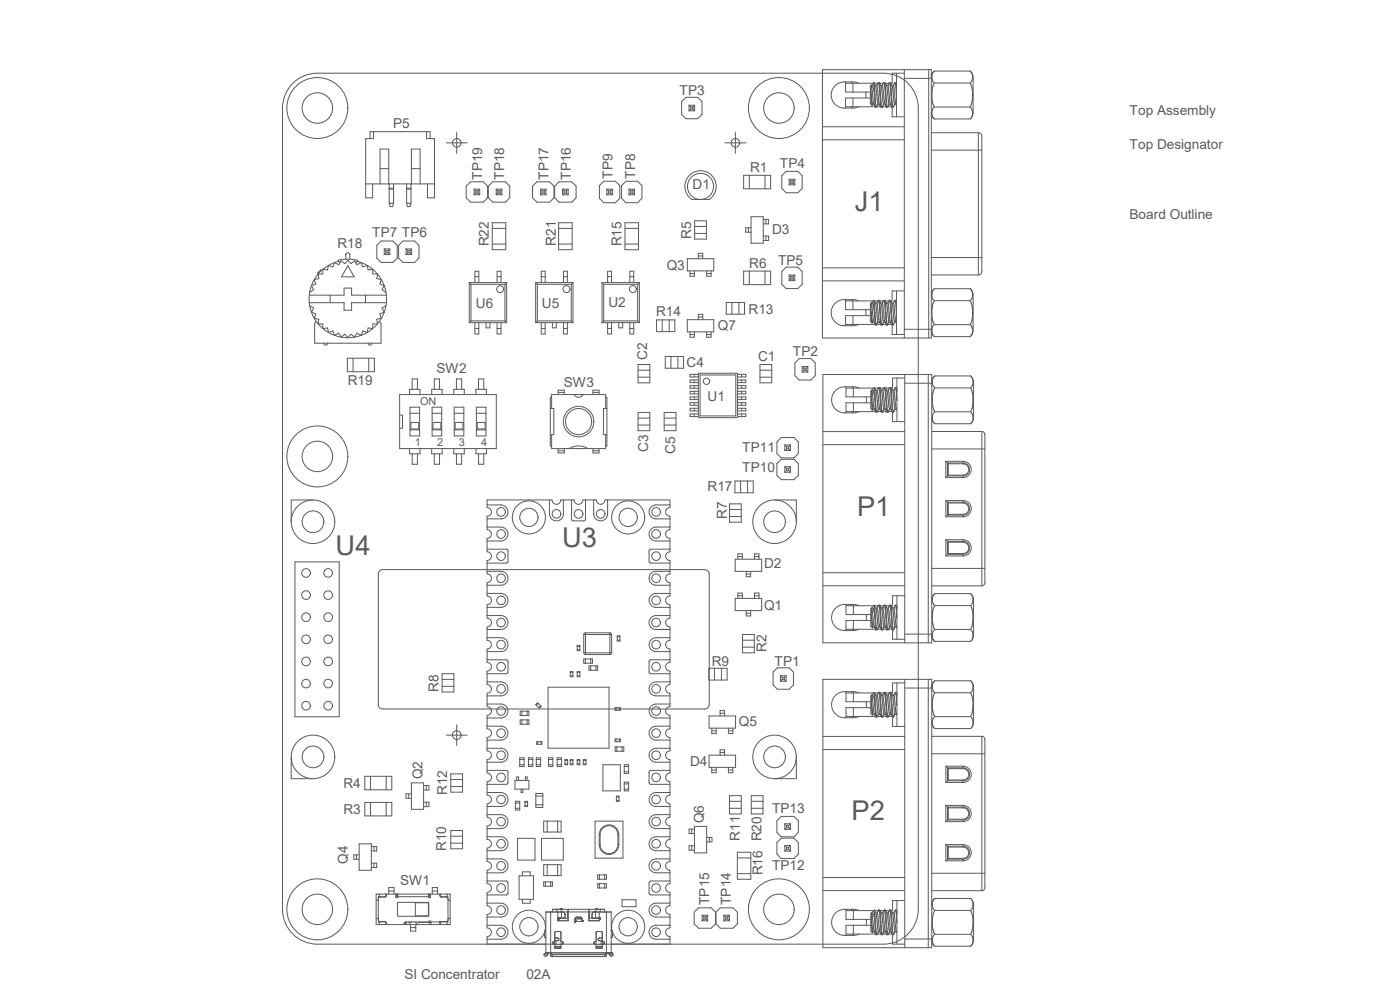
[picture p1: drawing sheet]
<svg xmlns="http://www.w3.org/2000/svg" width="297mm" height="210mm" viewBox="0 0 297 210" stroke-linecap="round" stroke-linejoin="round" font-family="sans-serif">
<defs><g id="words">
<g font-size="5.8" fill="#5a5a5a">
<text x="181.4" y="44.7">J1</text>
<text x="181.8" y="109.6">P1</text>
<text x="71.2" y="117.7">U4</text>
<text x="119.3" y="116">U3</text>
<text x="180.7" y="173.9">P2</text>
</g>
<g font-size="2.9" fill="#5a5a5a">
<text x="144.2" y="20.2">TP3</text>
<text x="83.4" y="27.2">P5</text>
<text x="239.6" y="24.3">Top Assembly</text>
<text x="165.4" y="35.7">TP4</text>
<text x="239.6" y="31.7">Top Designator</text>
<text x="102.3" y="38.1" transform="rotate(-90 102.3 38.1)">TP19</text>
<text x="107" y="38.1" transform="rotate(-90 107 38.1)">TP18</text>
<text x="116.4" y="38.1" transform="rotate(-90 116.4 38.1)">TP17</text>
<text x="121.1" y="38.1" transform="rotate(-90 121.1 38.1)">TP16</text>
<text x="130" y="37.9" transform="rotate(-90 130 37.9)">TP9</text>
<text x="134.7" y="37.9" transform="rotate(-90 134.7 37.9)">TP8</text>
<text x="146.9" y="40.1">D1</text>
<text x="159.1" y="36.6">R1</text>
<text x="239.6" y="46.5">Board Outline</text>
<text x="71.6" y="52.7">R18</text>
<text x="79" y="50.2">TP7 TP6</text>
<text x="103.7" y="52.3" transform="rotate(-90 103.7 52.3)">R22</text>
<text x="117.9" y="52.1" transform="rotate(-90 117.9 52.1)">R21</text>
<text x="131.8" y="52.3" transform="rotate(-90 131.8 52.3)">R15</text>
<text x="146.6" y="50.6" transform="rotate(-90 146.6 50.6)">R5</text>
<text x="163.8" y="49.7">D3</text>
<text x="141.4" y="57.3">Q3</text>
<text x="159" y="56.9">R6</text>
<text x="165.1" y="56.2">TP5</text>
<text x="101" y="65.4">U6</text>
<text x="115" y="65.4">U5</text>
<text x="129.1" y="65.1">U2</text>
<text x="139.2" y="67.1">R14</text>
<text x="152.3" y="70">Q7</text>
<text x="158.8" y="66.5">R13</text>
<text x="137.3" y="76.3" transform="rotate(-90 137.3 76.3)">C2</text>
<text x="145.7" y="77.8">C4</text>
<text x="160.8" y="76.5">C1</text>
<text x="168.2" y="75.6">TP2</text>
<text x="73.8" y="81.7">R19</text>
<text x="92.6" y="79.1">SW2</text>
<text x="119.6" y="82">SW3</text>
<text x="150.1" y="85">U1</text>
<text x="137.5" y="95.9" transform="rotate(-90 137.5 95.9)">C3</text>
<text x="157.5" y="95.9">TP11</text>
<text x="143.3" y="96.3" transform="rotate(-90 143.3 96.3)">C5</text>
<text x="157.5" y="100.2">TP10</text>
<text x="150.1" y="104.2">R17</text>
<text x="154.2" y="110.1" transform="rotate(-90 154.2 110.1)">R7</text>
<text x="162.1" y="120.5">D2</text>
<text x="162.1" y="129.3">Q1</text>
<text x="151" y="141.2">R9</text>
<text x="162.6" y="138.2" transform="rotate(-90 162.6 138.2)">R2</text>
<text x="164.3" y="141.2">TP1</text>
<text x="93" y="146.7" transform="rotate(-90 93 146.7)">R8</text>
<text x="156.8" y="154.1">Q5</text>
<text x="72.9" y="167.2">R4</text>
<text x="89.7" y="165.4" transform="rotate(-90 89.7 165.4)">Q2</text>
<text x="146.4" y="162.6">D4</text>
<text x="72.9" y="172.8">R3</text>
<text x="94.9" y="168.7" transform="rotate(-90 94.9 168.7)">R12</text>
<text x="163.8" y="172.4">TP13</text>
<text x="149.4" y="174.6" transform="rotate(-90 149.4 174.6)">Q6</text>
<text x="156.9" y="178.3" transform="rotate(-90 156.9 178.3)">R11</text>
<text x="73.8" y="183.3" transform="rotate(-90 73.8 183.3)">Q4</text>
<text x="94.7" y="180.5" transform="rotate(-90 94.7 180.5)">R10</text>
<text x="161.8" y="185.7" transform="rotate(-90 161.8 185.7)">R16 R20</text>
<text x="163.8" y="184.6">TP12</text>
<text x="84.9" y="187.7">SW1</text>
<text x="150.5" y="192" transform="rotate(-90 150.5 192)">TP15</text>
<text x="155.1" y="192" transform="rotate(-90 155.1 192)">TP14</text>
<text x="85.8" y="207.7">SI Concentrator</text>
<text x="111.7" y="207.7">02A</text>
</g>
<g font-size="2.3" fill="#5a5a5a">
<text x="89.2" y="85.9">ON</text>
<text x="88" y="94.6">1</text>
<text x="92.7" y="94.6">2</text>
<text x="97.4" y="94.6">3</text>
<text x="102.1" y="94.6">4</text>
</g>
</g></defs>
<g fill="none" stroke="#5a5a5a" stroke-width=".21">
<path d="M61.7 18.1a7.4 7.4 0 0 1 5.6-2.6h120.1a7.4 7.4 0 0 1 7.4 7.4v170a7.4 7.4 0 0 1-2.5 5.6 7.4 7.4 0 0 1-4.9 1.8h-120.1a7.4 7.4 0 0 1-7.4-7.4v-170a7.4 7.4 0 0 1 1.8-4.8zM174.5 14.8h23.1v56.9h-23.1zM179.4 17.4v2.1h5.2M179.4 17.7h5.9M180.7 17.4v.3M181 17.7v1.8M182.2 17.7l-.9-.3h-2.2a2.77 2.77 0 0 0-2.8 2.8 2.77 2.77 0 0 0 2.8 2.7h2.2l.9-.3M183.6 19.5l.1 1.3M184.8 18.2l-.2 .1v3.7l.4 .4M184.8 18.2v1.6M184.8 19.8l.1 .7M184.8 19.8v.4"/>
<path d="M184.8 18.2l.5 3.4M184.9 18.1l-.1 .1M184.9 18.1l.2 .1 .3 1.2M185.4 17.6h.1M185.4 17.6l-.5 .5M185.4 17.7h.1M185.4 17.7v.1M185.4 17.6l.4 .9 .3 2.9M185.4 19.4l.4 3.4M185.4 17.8l.2 2.4M185.4 17.7h.9M185.4 17.8v1.6"/>
<path d="M186 18.2l.5 3.7 .4 .9M186.3 17.7l.1-.2 .3 2.7M186.3 17.7l-.3 .5h-.3M186.4 17.5h.1M186.6 17.7h.9M187.2 18.2l.4 3.4M187.4 17.7l.2-.2 .2 2.7M187.4 17.7l-.2 .5h-.3M187.5 17.5h.2M187.8 17.7h.8M188.3 18.2l.5 3.7 .5 .9M188.6 17.7l.1-.2 .1 .2"/>
<path d="M188.6 17.7l-.3 .5h-.2M188.7 17.5h.2M188.8 17.7l.2 2.5M189 17.7l.3 .7 .1 .8M189 17.7l-.1-.1 .5 5.2M189.2 18.2h.3l.4-.7 .3 2.7M189.4 19.2l.4 2.9M189.5 18.2l.2 .7M189.7 18.9l.3 2.9 .2 .5M189.9 17.5h.1M190.2 17.8l-.1-.2 .1 .8M190.2 15.5v9.3"/>
<path d="M191.9 15.5h-2.6v2.2h-.4M191.9 14.8v56.9M191.9 16.6h5.7M197 14.8v56.9M197.9 18.3l-.2 1.9M198.2 15.1l-.4 .5-.1 .7 .1 .8 .4 .5h7.6M198.2 17.6l-.3 .7M205.8 15.1h-7.6a1.63 1.63 0 0 0-.6 1.3M205.8 15.1l.4 .5 .1 .7-.1 .8-.4 .5M205.8 17.6l.4 1M205.8 15.1a1.61 1.61 0 0 1 .6 1.3v7.5a1.62 1.62 0 0 1-.6 1.3M206.2 18.6l.1 1.6"/>
<path d="M77.6 39h14.6M78.5 29.4v-1.5h12.8v1.5M79.2 27.9v1.5h-1.6v12.6h1.5v-3M80.6 39v-7.4h1.9v7.4M80.6 35.8h1.9M82.6 39.9h.9M82.6 39v4.1M83.5 39v4.1M86.3 39v4.1M86.3 39.9h.9M87.2 39v4.1M87.3 39v-7.4h1.8v7.4"/>
<path d="M87.3 35.8h1.8M90.5 27.9v1.5h1.7v12.6h-1.5v-3M94.7 30.3h4.4M96.9 28.1v4.4M98.9 39.5l.9-.9h2.7l.9 .9v2.5l-.9 .9h-2.7l-.9-.9zM104.5 38.6h2.7l.9 .9v2.5l-.9 .9h-2.7l-.9-.9v-2.5zM113.9 38.6h2.7l.9 .9v2.5l-.9 .9h-2.7l-.9-.9v-2.5zM117.7 39.5l.9-.9h2.7l.9 .9v2.5l-.9 .9h-2.7l-.9-.9zM128.1 38.5h2.5l.9 .9v2.7l-.9 .9h-2.5l-.9-.9v-2.7zM131.9 39.4l.9-.9h2.5l.9 .9v2.7l-.9 .9h-2.5l-.9-.9zM145.5 20.6h2.5l.9 1v2.7l-.9 .9h-2.5l-.9-.9v-2.7zM146.2 22.3v1.2"/>
<path d="M146.2 22.3h1.2M146.2 23.5h1.2M146.2 22.3l.4 .4M146.3 37.2a3.3 3.3 0 0 1 4.9 .2 3.3 3.3 0 0 1-.7 4.9h-3.7a3.3 3.3 0 0 1-.5-5.1zM146.6 22.7h.4M146.6 22.7v.4M146.6 23.1h.4M146.6 23.1l-.4 .4M147 22.7v.4M147 23.1l.4 .4M147.4 22.3v1.2M147.4 22.3l-.4 .4"/>
<path d="M153.8 30.3h4.4M156 28.1v4.4M157.8 37.2h5.7v2.9h-5.7zM159 37.2v2.9M162.3 37.2v2.9M165.9 37.3l.9-1h2.5l.9 1v2.7l-.9 .9h-2.5l-.9-.9zM167.4 38v1.2M167.4 38h1.2M167.4 39.2h1.2M167.4 38l.4 .4M167.8 38.4v.4M167.8 38.4h.4"/>
<path d="M167.8 38.8h.4M167.8 38.8l-.4 .4M168.2 38.4v.4M168.2 38.8l.4 .4M168.6 38v1.2M168.6 38l-.4 .4M174.5 29.7h17.4M174.5 26.9h17.4M179.4 22.6h6.3M180.7 22.6v.3M181 20.8v1.8M184.6 20.2h.2"/>
<path d="M184.6 20.8h-5.2v2.1M184.8 20.2v.3M184.9 20.9l.1 1.4M184.9 20.5l.1 1.4M185 22.3h.1M185 21.9l.1 .2M185.1 22.1h.1M185.1 22.1h.3M185.1 22.1l-.1 .2M185.3 21.6l.4 1M185.5 20.2h.1M185.6 20.2l.3 2.6 .1-.2"/>
<path d="M185.7 22.6l.1 .2M185.8 22.7l.1 .1M186 22.6h.9M186.1 21.4l.2 .7h.3M186.3 22.1l-.3 .5M186.7 20.2l.2 2.3v.3h.2l-.2-1M186.7 20.2h.1M186.8 20.2l-.3-2.7 .5 1 .5 3.6M186.8 20.2l.1 1.6M187.2 22.6h.8M187.2 22.6l-.1 .2M187.6 21.6l.4 1"/>
<path d="M187.7 22.1h-.2l-.3 .5M187.8 20.2l.3 2.6-.1-.2M187.8 20.2h.2M188.1 22.7l.2 .1M188.4 22.6h.8M188.5 21.4l-.3-2.9-.5-1 .6 5.3M188.5 21.4l.1 .7M188.9 22.1h-.2l-.4 .7M189 20.2l.2 2.3M189 20.2h.2M189.2 22.5l.1 .3M189.3 22.7v2.1h2.6"/>
<path d="M189.3 22.7l.1 .1M190.1 22.1h-.3l-.4 .7M190.2 20.2h.1M190.2 20.2v.1M197.6 23.9a1.61 1.61 0 0 0 .6 1.3M197.6 20.2h.1M197.6 31.9h10.7M197.6 28.2h10M197.7 20.2l.2 1.8M197.9 22l.3 .7h7.6M198.2 25.2h7.6M198.2 22.7l-.4 .5-.1 .8 .1 .7 .4 .5"/>
<path d="M205.8 22.7l.4 .5 .1 .8-.1 .7-.4 .5M206.2 21.5l-.4 1.2M206.3 20.2l-.1 1.3M206.3 20.2h.1M207.6 28.2v30.1M207.6 28.2a.74 .74 0 0 1 .7 .7v28.7a.74 .74 0 0 1-.7 .7M66.7 59.3l.3 .9-.9 .4M66.7 59.3l-.6 1.3M67.5 58.1l.1 1-.9 .2M67.5 58.1l-.8 1.2M68.2 57.4l-.2-.2-.4 .5-.2 .2 .1 .2M68.5 57.1l-1 1"/>
<path d="M68.5 57.1v1h-1M69.7 56.3l-1.2 .8M69.7 56.3l-.2 1-1-.2M71 55.7l.9 .5 .5-.9 .7 .6 .7-.7 .6 .7 .8-.6 .5 .9 .9-.5M71 55.7l-.4 .9-.9-.3M71 55.7l-1.3 .6M71.9 55.4l-.9 .3M72.1 55.8l-.4-.6 1.8-.2 2.3 .2-.3 .6M73.4 55v-1a.42 .42 0 0 1 .4-.4 .42 .42 0 0 1 .4 .4v1M73.8 56.4l1.3 2.3h-2.7zM75.7 55.4l.9 .3M76.6 55.7l1.3 .6"/>
<path d="M76.6 55.7l.4 .9 .9-.3M77.9 56.3l1.2 .8M77.9 56.3l.2 1 1-.2M79.1 57.1l1 1M79.1 57.1v1h1M80.1 58.1l.8 1.2M80.1 58.1l-.2 1 1 .2M80.9 51.1h2.4l1 1v2.7l-1 .9h-2.4l-1-.9v-2.7zM80.9 59.3l.6 1.3M80.9 59.3l-.3 .9 .9 .4M81.5 52.8h1.2M81.5 54h1.2"/>
<path d="M81.5 52.8v1.2M81.5 52.8l.4 .4M81.9 53.2h.4M81.9 53.6h.4M81.9 53.2v.4M81.9 53.6l-.4 .4M82.3 53.2v.4M82.3 53.6l.4 .4M82.6 40.1h.9M82.6 43.1h.9M82.6 43.1l.2 .7h.5l.2-.7M82.7 52.8v1.2"/>
<path d="M82.7 52.8l-.4 .4M85.5 51.1h2.5l.9 1v2.7l-.9 .9h-2.5l-.9-.9v-2.7zM86.1 52.8v1.2M86.1 52.8h1.2M86.1 54h1.2M86.1 52.8l.4 .4M86.3 40.1h.9M86.3 43.1h.9M86.3 43.1l.2 .7h.5l.2-.7M86.5 53.2v.4M86.5 53.2h.4M86.5 53.6h.4"/>
<path d="M86.5 53.6l-.4 .4M86.9 53.2v.4M86.9 53.6l.4 .4M87.3 52.8v1.2M87.3 52.8l-.4 .4M99.6 59.9h7.9M99.6 59.9v8.5M99.6 59.9l.3 .4M100.6 40.1h1.2M100.6 41.3h1.2M100.6 40.1l.4 .4M100.6 40.1v1.2"/>
<path d="M100.7 58.7h.9M100.7 59.9v-2.4h.9v2.4M101 40.5h.4M101 40.9h.4M101 40.9l-.4 .4M101 40.5v.4M101.4 40.9l.4 .4M101.4 40.5v.4M101.8 40.1l-.4 .4M101.8 40.1v1.2M104.4 48.5h2.9M104.4 51.8h2.9"/>
<path d="M104.4 47.2h2.9v5.8h-2.9zM105.3 40.1v1.2M105.3 40.1h1.2M105.3 41.3h1.2M105.3 40.1l.3 .4M105.5 58.7h.8M105.5 59.9v-2.4h.8v2.4M105.6 40.5h.5M105.6 40.9h.5M105.6 40.9l-.3 .4M105.6 40.5v.4M106.1 40.9l.4 .4"/>
<path d="M106.1 40.5v.4M106.5 40.1l-.4 .4M106.5 40.1v1.2M107.5 59.9v8.5M107.5 59.9l-.4 .4M113.6 59.9h8M113.6 59.9v8.5M113.6 59.9l.4 .4M114.7 40.1h1.1M114.7 41.3h1.1M114.7 40.1l.3 .4M114.7 40.1v1.2"/>
<path d="M114.8 58.7h.9M114.8 59.9v-2.4h.9v2.4M115 40.5h.5M115 40.9h.5M115 40.9l-.3 .4M115 40.5v.4M115.5 40.9l.3 .4M115.5 40.5v.4M115.8 40.1v1.2M115.8 40.1l-.3 .4M118.5 48.5h2.9M118.5 51.8h2.9"/>
<path d="M118.5 47.2h2.9v5.8h-2.9zM119.4 40.1h1.1M119.4 41.3h1.1M119.4 40.1l.3 .4M119.4 40.1v1.2M119.5 58.7h.9M119.5 59.9v-2.4h.9v2.4M119.7 40.5v.4M119.7 40.5h.5M119.7 40.9h.5M119.7 40.9l-.3 .4M120.2 40.9l.3 .4"/>
<path d="M120.2 40.5v.4M120.5 40.1l-.3 .4M120.5 40.1v1.2M121.6 59.9v8.5M121.6 59.9l-.4 .4M127.7 59.9h7.9M127.7 59.9v8.5M127.7 59.9l.4 .4M128.7 40.1h1.2M128.7 41.3h1.2M128.7 40.1v1.2M128.7 40.1l.4 .4"/>
<path d="M128.9 58.7h.8M128.9 59.9v-2.4h.8v2.4M129.1 40.5h.5M129.1 40.9h.5M129.1 40.5v.4M129.1 40.9l-.4 .4M129.6 40.5v.4M129.6 40.9l.3 .4M129.9 40.1v1.2M129.9 40.1l-.3 .4M132.6 48.5h2.9M132.6 51.8h2.9"/>
<path d="M132.6 47.2h2.9v5.8h-2.9zM133.4 40.1v1.2M133.4 40.1h1.2M133.4 41.3h1.2M133.4 40.1l.4 .4M133.6 58.7h.8M133.6 59.9v-2.4h.8v2.4M133.8 40.5v.4M133.8 40.5h.4M133.8 40.9h.4M133.8 40.9l-.4 .4M134.2 40.5v.4"/>
<path d="M134.2 40.9l.4 .4M134.6 40.1v1.2M134.6 40.1l-.4 .4M135.6 59.9v8.5M135.6 59.9l-.3 .4M145.8 54.9h5.6v2.6h-5.6zM146.4 57.5v1.1h.9v-1.1M146.4 58h.9M147.4 46.8h2.5v3.9h-2.5zM147.4 48h2.5M147.4 49.5h2.5M148.1 54.9v-1.2h1v1.2"/>
<path d="M148.1 54.3h1M149.9 57.5v1.1h1v-1.1M149.9 58h1M157.8 57.5h5.7v2.9h-5.7zM158.8 48.3v1M159 57.5v2.9M159.3 48.3h-1.1v1h1.1M159.3 46h2.6v5.6h-2.6zM161.9 46.5h1.2v1h-1.2M161.9 50.1h1.2v.9h-1.2M162.3 57.5v2.9M162.5 46.5v1"/>
<path d="M162.5 50.1v.9M165.9 57.6l.9-.9h2.5l.9 .9v2.7l-.9 .9h-2.5l-.9-.9zM167.4 58.4h1.2M167.4 58.4v1.1M167.4 59.5h1.2M167.4 58.4l.4 .3M167.8 58.7h.4M167.8 58.7v.5M167.8 59.2h.4M167.8 59.2l-.4 .3M168.2 58.7v.5M168.2 59.2l.4 .3"/>
<path d="M168.6 58.4v1.1M168.6 58.4l-.4 .3M174.5 59.6h17.4M174.5 56.8h17.4M197.6 54.6h10.7M197.6 58.3h10M65.6 64.2l.1 .6M65.6 62.6v1.6M65.6 62.6h7.4v-1.5h1.6v1.5h7.4M65.6 64.2h7.4v1.6h1.6v-1.6h7.4M65.7 64.8l.8 .6-.4 .8M65.7 62l-.1 .6"/>
<path d="M65.7 64.8l.4 1.4M66.1 66.2l.9 .4-.3 .9M66.1 60.6l.4 .9-.8 .5M66.1 66.2l.6 1.3M66.1 60.6l-.4 1.4M66.7 67.5l.9 .2-.1 1M66.7 67.5l.8 1.2M67.1 68.2l-.3 .4v4.2h14v-4.2l-.3-.4M67.5 68.7h1v1M67.5 68.7l1 1M68.5 69.7l1.2 .8M68.5 69.7l1-.1 .2 .9"/>
<path d="M68.7 72.8a.42 .42 0 0 0 .4 .4 .42 .42 0 0 0 .4-.4M69.7 70.5l1.3 .6M69.7 70.5l.9-.3 .4 .9M70 62.6v1.6M71 71.1l1.4 .4M71 71.1l.9-.4 .5 .8M72.4 71.5l1.4 .1M72.4 71.5l.7-.6 .7 .7M73.7 76h5.7v2.9h-5.7zM74.9 76v2.9M75.2 71.5l-1.4 .1M75.2 71.5l-.8-.6-.6 .7"/>
<path d="M76.6 71.1l-1.4 .4M76.6 71.1l-.9-.4-.5 .8M77.5 62.6v1.6M77.9 70.5l-1.3 .6M77.9 70.5l-.9-.3-.4 .9M78.1 72.8a.42 .42 0 0 0 .4 .4 .42 .42 0 0 0 .4-.4M78.2 76v2.9M79.1 69.7l-1.2 .8M79.1 69.7l-1-.1-.2 .9M80.1 68.7l-1 1M80.1 68.7h-1v1M80.9 67.5l-.8 1.2"/>
<path d="M80.9 67.5l-1 .2 .2 1M81.5 66.2l-.6 1.3M81.5 60.6l.4 1.4M81.5 66.2l-.9 .4 .3 .9M81.5 60.6l-.5 .9 .9 .5M81.9 62l.1 .6M81.9 64.8l-.4 1.4M81.9 64.8l-.9 .6 .5 .8M82 64.2l-.1 .6M82 62.6v1.6M99.6 68.4h7.9M99.9 68.1h7.2"/>
<path d="M99.9 60.3h7.2M99.9 60.3v7.8M99.9 68.1l-.3 .3M100.7 69.7h.9M100.7 68.4v2.4h.9v-2.4M103.1 68.4v1.2h.8v-1.2M105.5 69.7h.8M105.5 68.4v2.4h.8v-2.4M107.1 60.3v7.8M107.1 68.1l.4 .3M113.6 68.4h8M114 68.1h7.2"/>
<path d="M114 60.3h7.2M114 60.3v7.8M114 68.1l-.4 .3M114.8 69.7h.9M114.8 68.4v2.4h.9v-2.4M117.2 68.4v1.2h.8v-1.2M119.5 69.7h.9M119.5 68.4v2.4h.9v-2.4M121.2 60.3v7.8M121.2 68.1l.4 .3M127.7 68.4h7.9M128.1 68.1h7.2"/>
<path d="M128.1 60.3v7.8M128.1 60.3h7.2M128.1 68.1l-.4 .3M128.9 69.7h.8M128.9 68.4v2.4h.8v-2.4M131.3 68.4v1.2h.8v-1.2M133.6 69.7h.8M133.6 68.4v2.4h.8v-2.4M135.3 60.3v7.8M135.3 68.1l.3 .3M135.4 77.3h2.5v3.9h-2.5zM135.4 78.5h2.5"/>
<path d="M139.3 67.9h3.9v2.5h-3.9zM140.5 67.9v2.5M141.1 75.6h3.9v2.5h-3.9zM142 67.9v2.5M142.3 75.6v2.5M143.8 75.6v2.5M145.8 67.8h5.6v2.6h-5.6zM146.4 71h.9M146.4 70.4v1.1h.9v-1.1M147.3 79.4v.6M148.1 67.8v-1.1h1v1.1M148.1 67.2h1"/>
<path d="M148.2 79.4h-1.8v.6h1.8M148.2 79.2h8.2v9.3h-8.2zM148.5 79.5h7.6v8.7h-7.6zM149.9 71h1M149.9 70.4v1.1h1v-1.1M154.1 64.2h3.9v2.5h-3.9zM155.3 64.2v2.5M156.5 79.4h1.7v.6h-1.7M156.7 64.2v2.5M157.3 79.4v.6M161.2 77.3h2.5v3.9h-2.5zM161.2 78.5h2.5"/>
<path d="M169.6 76.1h2.4l1 .9v2.7l-1 .9h-2.4l-1-.9v-2.7zM170.2 77.8v1.1M170.2 77.8h1.2M170.2 78.9h1.2M170.2 77.8l.4 .3M170.6 78.6l-.4 .3M170.6 78.6h.4M170.6 78.1h.4M170.6 78.1v.5M171 78.1v.5M171 78.6l.4 .3M171.4 77.8l-.4 .3"/>
<path d="M171.4 77.8v1.1M174.6 79.4h23.1v57h-23.1zM179.4 63.6v2.1h5.2M179.4 68.8h6.3M179.4 63.8h5.9M180.7 63.6v.2M180.7 68.8v.3M181 63.8v1.9M181 67v1.8M182.2 63.8l-.9-.2h-2.2a2.77 2.77 0 0 0-2.8 2.7 2.77 2.77 0 0 0 2.8 2.8h2.2l.9-.3M183.6 65.7l.1 1.3M184.6 66.3h.2"/>
<path d="M184.6 67h-5.2v2.1M184.8 66l.2 2.1M184.8 64.3l-.2 .2v3.7l.4 .3M184.8 64.3h.1M184.8 64.3v1.7M184.8 66v.3M184.8 66.3l.1 1.9M184.8 64.3l.5 3.8 .5 .8M184.9 64.2l-.1 .1M184.9 64.2l.2 .2 .3 1.1M184.9 68.2l.1 .3M185 68.5h.1"/>
<path d="M185 68.1l.1 .2M185.1 68.3h.1M185.1 68.3h.3M185.1 68.3l-.1 .2M185.4 63.8h.1M185.4 63.8l-.5 .5M185.4 63.8l.3 .5h.3M185.4 63.8h.9M185.4 63.9v.1M185.4 65.5l.4 3.4M185.4 64l.2 2.3M185.4 64v1.5"/>
<path d="M185.5 66.3h.1M185.6 66.3l.3 2.6M185.7 64.4l.5 3.8M186 64.3l.6 4M186 68.8h.9M186.2 68.3h.4M186.3 63.8l-.3 .5M186.3 68.3l-.4 .7-.1-.1M186.3 63.7l.2 .4M186.3 63.7v.1M186.4 63.7l.2 .1M186.5 64.1l.2 2.2"/>
<path d="M186.5 63.7l.3 2.6M186.6 68.3l.3 .6M186.6 63.8h.9M186.6 63.8l.3 .5h.3M186.7 66.3l.3 2.7M186.7 66.3h.1M186.8 66.3l.1 1.7M186.9 64.4l.6 3.9M186.9 68l.2 1M187 69h.1M187.1 68.9v.1M187.2 64.3l.5 4"/>
<path d="M187.2 68.8h.8M187.4 63.8l.3-.1 .4 .6h.2M187.4 63.8l-.2 .5M187.5 68.3h.2M187.5 68.3l-.4 .6M187.5 63.7l.3 2.6M187.7 63.7l.6 5.3M187.7 68.3l.4 .6M187.8 63.8h.8M187.8 66.3l.3 2.6M187.8 66.3h.2M188.1 64.4l.5 3.9"/>
<path d="M188.1 68.9v.1M188.1 69h.2M188.3 68.9v.1M188.3 64.3l.2 .4M188.4 68.8h.8M188.5 64.7l.4 3.6M188.6 63.8l.3-.1 .1 .1M188.6 63.8l-.3 .5M188.6 68.3h.3l.4 .6M188.7 68.3l-.4 .6M188.7 63.7l.1 .2M188.8 63.9l.2 2.4"/>
<path d="M188.9 63.7l.4 4.3M189 63.8l.2 .5h.3M189 66.3l.2 2.4M189 66.3h.2M189.2 68.7l.1 .2M189.3 64.4l.1 .9M189.3 68.9v2h2.6M189.3 68l.1 1M189.3 69h.1M189.4 65.3l.4 3M189.5 68.9l-.1 .1M189.5 64.3l.6 4"/>
<path d="M189.8 68.3h.3l.1 .2M189.8 68.3l-.3 .6M189.9 63.7l.3 2.6M190.1 63.7l.1 .9M190.2 66.3h.1M190.2 66.3v.2M190.2 61.7v9.2M190.2 64l-.3-.3-.4 .6M191.9 61.7h-2.6v2.1h-.4M191.9 69.9h5.7M191.9 79.4v57M196.9 79.4v57"/>
<path d="M197.6 70.1a1.61 1.61 0 0 0 .6 1.3M197.6 66.3h.1M197.7 66.3l.2 1.8M197.9 64.5l-.2 1.8M197.9 68.1l.3 .8h7.6M198.2 71.4h7.6M198.2 61.2l-.4 .5-.1 .8 .1 .8 .4 .5h7.6M198.2 68.9l-.4 .5-.1 .7 .1 .8 .4 .5M198.2 63.8l-.3 .7M198.3 79.8a1.63 1.63 0 0 0-.6 1.2M198.3 79.8h7.6M198.3 79.8l-.4 .4-.1 .8 .1 .8 .4 .5"/>
<path d="M205.8 61.2h-7.6a1.63 1.63 0 0 0-.6 1.3M205.8 61.2l.4 .5 .1 .8-.1 .8-.4 .5M205.8 68.9l.4 .5 .1 .7-.1 .8-.4 .5M205.8 63.8l.4 1M205.8 61.2a1.61 1.61 0 0 1 .6 1.3v7.6a1.63 1.63 0 0 1-.6 1.3M205.9 79.8l.4 .4 .1 .8-.1 .8-.4 .5M205.9 79.8a1.61 1.61 0 0 1 .6 1.2v7.6a1.63 1.63 0 0 1-.6 1.3M206.2 64.8l.1 1.5M206.2 67.6l-.4 1.3M206.3 66.3l-.1 1.3M206.3 66.3h.1M84.8 83.7h20.5v11.5h-20.5z"/>
<path d="M84.8 88h.6v2.8h-.6M86.9 95.2v1.1h2.2v-1.1M86.9 83.7v-1.1h2.2v1.1M87 86.4h2v6.1h-2zM87 87.7h2M87 91.2h2M87.2 89.6h1.6v1.4h-1.6zM87.4 96.3v2.2h1.2v-2.2M87.4 82.6v-2.2h1.2v2.2M91.6 95.2v1.1h2.2v-1.1M91.6 83.7v-1.1h2.2v1.1M91.7 86.4h2v6.1h-2z"/>
<path d="M91.7 87.7h2M91.7 91.2h2M91.9 89.6h1.6v1.4h-1.6zM92.1 96.3v2.2h1.1v-2.2M92.1 82.6v-2.2h1.1v2.2M96.3 95.2v1.1h2.2v-1.1M96.3 83.7v-1.1h2.2v1.1M96.4 86.4h2v6.1h-2zM96.4 87.7h2M96.4 91.2h2M96.6 89.6h1.6v1.4h-1.6zM96.8 96.3v2.2h1.1v-2.2"/>
<path d="M96.8 82.6v-2.2h1.1v2.2M101 95.2v1.1h2.2v-1.1M101 83.7v-1.1h2.2v1.1M101.1 86.4h2v6.1h-2zM101.1 87.7h2M101.1 91.2h2M101.2 89.6h1.7v1.4h-1.7zM101.5 96.3v2.2h1.1v-2.2M101.5 82.6v-2.2h1.1v2.2M116.8 86.7h.7v5.5h-.7M117 92.2v3h11.5v-3M117 86.7v-3h11.5v3"/>
<path d="M117 84.1l-.2 .3v10.1l.2 .3M118.4 83.7v-.9h1.3v.9M118.4 83.2h1.3M118.4 95.2v.9h1.3v-.9M118.4 95.6h1.3M120.7 95.2a3.8 3.8 0 0 1 4.1 0M123.7 83.7a1.04 1.04 0 0 1-.9 .6 1.04 1.04 0 0 1-1-.6M125.8 83.7v-.9h1.3v.9M125.8 95.2v.9h1.3v-.9M125.8 83.2h1.3M125.8 95.6h1.3M128.5 84.1l.3 .3v10.1l-.3 .3"/>
<path d="M128.8 86.7h-.8v5.5h.8M135.4 80h2.5M135.4 87.5h2.5v3.9h-2.5zM135.4 90.2h2.5M135.4 88.7h2.5M140.9 87.5h2.5v3.9h-2.5zM140.9 90.2h2.5M140.9 88.7h2.5M147.3 80.6v.6M147.3 81.8v.6M147.3 83v.6M147.3 84.2v.6"/>
<path d="M147.3 85.4v.6M147.3 86.6v.6M147.3 87.8v.6M148.2 80.6h-1.8v.6h1.8M148.2 81.8h-1.8v.6h1.8M148.2 83h-1.8v.6h1.8M148.2 84.2h-1.8v.6h1.8M148.2 85.4h-1.8v.6h1.8M148.2 86.6h-1.8v.6h1.8M148.2 87.8h-1.8v.6h1.8M156.5 80.6h1.7v.6h-1.7M156.5 81.8h1.7v.6h-1.7"/>
<path d="M156.5 83h1.7v.6h-1.7M156.5 84.2h1.7v.6h-1.7M156.5 85.4h1.7v.6h-1.7M156.5 86.6h1.7v.6h-1.7M156.5 87.8h1.7v.6h-1.7M157.3 80.6v.6M157.3 81.8v.6M157.3 83v.6M157.3 84.2v.6M157.3 85.4v.6M157.3 86.6v.6M157.3 87.8v.6"/>
<path d="M161.2 80h2.5M164.8 93.7l.9-.9h2.7l1 .9v2.5l-1 .9h-2.7l-.9-.9zM165.7 97.4h2.7l1 1v2.4l-1 1h-2.7l-.9-1v-2.4zM166.5 94.4v1.2M166.5 99v1.2M166.5 99h1.2M166.5 99l.4 .4M166.5 95.6h1.2M166.5 94.4h1.2M166.5 94.4l.4 .4M166.9 99.8h.4M166.9 94.8v.4"/>
<path d="M166.9 99.4v.4M166.9 99.4h.4M166.9 99.8l-.4 .4M166.9 95.2h.4M166.9 94.8h.4M166.9 95.2l-.4 .4M167.3 94.8v.4M167.3 99.4v.4M167.3 99.8l.4 .4M167.3 95.2l.4 .4M167.7 94.4v1.2M167.7 99v1.2"/>
<path d="M167.7 99l-.4 .4M167.7 94.4l-.4 .4M174.6 91.6h17.3M174.6 94.3h17.3M179.5 82v2.2h5.2M179.5 87.3h6.3M179.5 82.3h5.9M180.8 82v.3M180.8 87.3v.3M181 82.3v1.9M181 85.4v1.9M182.3 87.3l-1.3 .3"/>
<path d="M182.3 82.3l-.9-.2-2.2-.1a2.77 2.77 0 0 0-2.8 2.8 2.77 2.77 0 0 0 2.8 2.8h1.8M183.7 84.2v1.2M184.7 84.8h.2M184.7 85.4h-5.2v2.2M184.9 84.5l.2 2.2 .4 .1M184.9 82.8l.5 3.8 .5 .8M184.9 82.8l-.2 .2v3.7l.4 .3M184.9 82.8v1.7M184.9 84.5v.3M184.9 84.8l.2 2.2M184.9 82.8l.2-.1 .1 .2 .3 1.1M185.1 86.9v.1"/>
<path d="M185.2 86.8l-.1 .2M185.5 82.3l-.5 .4M185.5 82.3h.1M185.5 82.3v.2M185.5 82.3l.2 .3a11.8 11.8 0 0 1 .6 4v.1M185.5 84l.3 3.3M185.5 82.5l.2 2.3M185.5 82.5v1.5M185.5 82.3h.9M185.6 84.8h.1M185.7 84.8l.3 2.7M185.8 82.8l.4 .2 .4 3.4 .3 .9"/>
<path d="M185.8 87.3l.2 .2M186.1 87.3h.9M186.3 86.8h.1M186.4 82.3l-.3 .5M186.4 86.8h.3M186.4 86.8l-.4 .7M186.4 82.2l.4 2.6M186.4 82.2v.1M186.5 82.2h.1M186.6 82.2l.6 5.3M186.6 82.2l.1 .1M186.7 82.3l.3 .6"/>
<path d="M186.7 82.3h.8M186.8 84.8l.2 2.6M186.8 84.8h.1M186.9 87.3l.1 .1M187 82.8h.3M187 82.9l.5 3.9h.3M187 87.4l.2 .1M187.3 82.8l.5 3.8 .4 .8M187.3 87.3h.8M187.3 87.3l-.1 .2M187.5 82.3l-.2 .5M187.6 86.8l-.3 .5"/>
<path d="M187.6 82.2l.1 .1M187.6 82.2l-.1 .1M187.6 82.2h.2M187.7 82.3l.2 2.5M187.9 82.3h.8M187.9 84.8l.2 2.1M187.9 84.8h.2M188.1 86.9l.1 .5M188.2 82.8h.2M188.2 82.9l.4 3.7 .1 .2h.3M188.2 82.9l-.4-.7 .6 5.3 .1-.2M188.2 87.4l.2 .1"/>
<path d="M188.4 82.8l.5 3.8 .4 .7M188.5 87.3h.8M188.7 82.3l.1-.1 .3 2.6M188.7 82.3l-.3 .5M188.7 86.8l-.2 .5M188.8 82.2h.2l.3 .6h.3M189 82.2l.6 5.2M189.1 84.8l.3 2.6M189.1 84.8h.1M189.3 87.3l.1 .1M189.3 82.9l.6 3.9M189.4 87.4v2h2.5"/>
<path d="M189.6 82.8l.5 3.6 .2 .6M190 82.2l.3 2.6M190.1 82.2l.2 .9M190.2 86.8h-.3l-.4 .7-.1-.1M190.3 84.8h.1M190.3 84.8v.2M190.3 80.2v9.2M190.3 82.4l-.3-.2-.4 .6M191.9 80.2h-2.5v2.1h-.4M191.9 81.3h5.8M197.7 88.6a1.62 1.62 0 0 0 .6 1.3M197.7 84.8h.1"/>
<path d="M197.7 91.5h10.6M197.7 95.2h11.2M197.8 84.8l.1 1.5 .4 1.1M198.3 82.3h7.6M198.3 89.9h7.6M198.3 87.4h7.6M198.3 82.3l-.4 1-.1 1.5M198.3 87.4l-.4 .4-.1 .8 .1 .8 .4 .5M200.7 97.9v3.4M200.7 97.9h3.6M200.7 97.9l.5 .5M201 98.2h3.3a1.38 1.38 0 0 1 1.4 1.4 1.38 1.38 0 0 1-1.4 1.4h-3.3z"/>
<path d="M201.2 98.4h3.1M201.2 98.4v2.4M204.3 98.4a1.2 1.2 0 0 1 1.2 1.2 1.2 1.2 0 0 1-1.2 1.2M204.3 97.9a1.72 1.72 0 0 1 1.7 1.7 1.72 1.72 0 0 1-1.7 1.7M204.3 97.9v.5M205.9 87.4l.5 .7a1.84 1.84 0 0 1-.5 1.8M205.9 82.3l.2 .5M206.1 86.9l-.2 .5M206.1 82.8l.3 2M206.4 84.8l-.3 2.1M206.4 84.8h.1M208.3 91.5v32.8"/>
<path d="M208.3 91.5a.65 .65 0 0 1 .6 .7v31.4a.65 .65 0 0 1-.6 .7M62.6 119.2h9.4v32.9h-9.4zM66.4 106.1h-4.6v4.6M103.3 107.1h3a1.48 1.48 0 0 1 1.5 1.5 1.48 1.48 0 0 1-1.5 1.5h-3M103.3 111.8h3a1.48 1.48 0 0 1 1.5 1.5 1.48 1.48 0 0 1-1.5 1.5h-3M103.3 116.5l4.3 .1 .2 .3v2.2l-.4 .4h-4.1M107.2 113.3a.92 .92 0 0 1-1.3 .8 .92 .92 0 0 1-.2-1.5 .92 .92 0 0 1 1-.2 .92 .92 0 0 1 .5 .9M107.2 118a.92 .92 0 0 1-1.3 .8 .92 .92 0 0 1-.2-1.5 .92 .92 0 0 1 1-.2 .92 .92 0 0 1 .5 .9M107.2 108.6a.92 .92 0 0 1-1.3 .8 .92 .92 0 0 1-.2-1.5 .92 .92 0 0 1 1-.2 .92 .92 0 0 1 .5 .9M116.6 106.1v2.9a1.48 1.48 0 0 0 1.4 1.5 1.48 1.48 0 0 0 1.5-1.5v-2.9M121.3 106.1v4l.3 .4h2.2l.4-.2v-4.2M125.9 106.1v2.9a1.48 1.48 0 0 0 1.5 1.5 1.48 1.48 0 0 0 1.5-1.5v-2.9"/>
<path d="M142.1 116.5h-4.2l-.2 .4v2.2l.4 .4h4M142.1 111.8h-2.9a1.48 1.48 0 0 0-1.5 1.5 1.48 1.48 0 0 0 1.5 1.5h2.9M142.1 107.1h-2.9a1.48 1.48 0 0 0-1.5 1.5 1.48 1.48 0 0 0 1.5 1.5h2.9M154.8 106.9h2.5v3.9h-2.5zM154.8 108.1h2.5M154.8 109.6h2.5M155.9 102h3.9v2.5h-3.9zM156 118.6h5.6v2.6h-5.6zM156.5 118.1h1M156.5 118.6v-1.1h1v1.1M157.1 102v2.5M158.6 102v2.5"/>
<path d="M160.1 118.1h.9M160.1 118.6v-1.1h.9v1.1M164.3 106.1h4.6v4.6M166.5 100.2h1.2M200.7 106.2v3.4M200.7 114.5v3.4M200.7 114.5h3.6M200.7 117.9h3.6M200.7 106.2h3.6M200.7 101.3h3.6M200.7 109.6h3.6M200.7 114.5l.3 .3"/>
<path d="M200.7 106.2l.3 .3M201 114.8h3.3a1.38 1.38 0 0 1 1.4 1.4 1.38 1.38 0 0 1-1.4 1.4h-3.3M201 106.5h3.3a1.38 1.38 0 0 1 1.4 1.4 1.38 1.38 0 0 1-1.4 1.4M201 106.5v2.8h3.3M201 114.8v2.8M201 106.5l.2 .2M201 114.8l.2 .2M201 117.6l-.3 .3M201 101l-.3 .3M201.2 100.8h3.1M201.2 106.7v2.4M201.2 115v2.4"/>
<path d="M201.2 106.7h3.1M201.2 109.1h3.1M201.2 117.4h3.1M201.2 115h3.1M201.2 100.8l-.2 .2M201.2 109.1l-.5 .5M201.2 117.4l-.2 .2M204.3 115a1.2 1.2 0 0 1 1.2 1.2 1.2 1.2 0 0 1-1.2 1.2M204.3 106.7a1.2 1.2 0 0 1 1.2 1.2 1.2 1.2 0 0 1-1.2 1.2M204.3 114.5a1.72 1.72 0 0 1 1.7 1.7 1.72 1.72 0 0 1-1.7 1.7v.1M204.3 106.2a1.72 1.72 0 0 1 1.7 1.7 1.72 1.72 0 0 1-1.7 1.7M204.3 100.8v.5"/>
<path d="M204.3 106.2v.5M204.3 109.1v.5M204.3 114.5v.5M204.3 117.4v.5M80.5 121.1l.7-.3h68.3a.92 .92 0 0 1 1 1v27.7a.92 .92 0 0 1-1 .9h-68.3a.92 .92 0 0 1-.9-.9v-27.7zM103.3 121.2h3a1.48 1.48 0 0 1 1.5 1.5 1.48 1.48 0 0 1-1.5 1.5h-3M103.3 125.9h3a1.48 1.48 0 0 1 1.5 1.5 1.48 1.48 0 0 1-1.5 1.4h-3M103.3 130.6h3a1.48 1.48 0 0 1 1.5 1.5 1.48 1.48 0 0 1-1.5 1.4h-3M103.3 135.3h3a1.48 1.48 0 0 1 1.5 1.5 1.48 1.48 0 0 1-1.5 1.4h-3M103.3 140h4.3l.2 .3v2.3l-.4 .3h-4.1M107.2 122.7a.92 .92 0 0 1-1.3 .8 .92 .92 0 0 1-.2-1.5 .92 .92 0 0 1 1-.2 .92 .92 0 0 1 .5 .9M107.2 127.4a.92 .92 0 0 1-1.3 .8 .92 .92 0 0 1-.2-1.5 .92 .92 0 0 1 1-.2 .92 .92 0 0 1 .5 .9"/>
<path d="M107.2 132.1a.92 .92 0 0 1-1.3 .8 .92 .92 0 0 1-.2-1.5 .92 .92 0 0 1 1-.2 .92 .92 0 0 1 .5 .9M107.2 136.7a.92 .92 0 0 1-1.3 .9 .92 .92 0 0 1-.2-1.5 .92 .92 0 0 1 1-.2 .92 .92 0 0 1 .5 .8M122.5 136.9h.5v1.1h-.5zM122.5 137.8h.5M122.5 137.1h.5M123.8 134.6h6v3.9M123.8 138.5h6M123.8 134.6v3.9M123.8 139.8h1.9v.9h-1.9zM123.8 138.5l.4 .4M124.2 134.2l-.4 .4M124.2 134.2v4.7"/>
<path d="M124.2 139.8v.9M124.2 138.9h5.2M124.2 134.2h5.2M125.3 139.8v.9M129.4 134.2l.4 .4M129.4 134.2v4.7M129.8 138.5l-.4 .4M131 135.8h.5M131 134.9h.5v1.1h-.5zM131 135.1h.5M142.1 140h-4.2l-.2 .3v2.3l.4 .3h4M142.1 135.3h-2.9a1.48 1.48 0 0 0-1.5 1.5 1.48 1.48 0 0 0 1.5 1.4h2.9"/>
<path d="M142.1 130.6h-2.9a1.48 1.48 0 0 0-1.5 1.5 1.48 1.48 0 0 0 1.5 1.4h2.9M142.1 125.9h-2.9a1.48 1.48 0 0 0-1.5 1.5 1.48 1.48 0 0 0 1.5 1.4h2.9M142.1 121.2h-2.9a1.48 1.48 0 0 0-1.5 1.5 1.48 1.48 0 0 0 1.5 1.5h2.9M156 126.9h5.6v2.6h-5.6zM156.5 126.4h1M156.5 126.9v-1.1h1v1.1M157.5 134.6h2.5v3.9h-2.5zM157.5 135.8h2.5M157.5 137.3h2.5M158.3 121.2v1.1h1v-1.1M158.3 129.5v1.2h1v-1.2M158.3 121.8h1"/>
<path d="M158.3 130.1h1M160.1 126.4h.9M160.1 126.9v-1.1h.9v1.1M174.6 124.3h17.3M174.6 121.5h17.3M179.5 128.2v2.2h5.2M179.5 133.5h6.3M179.5 128.5h5.9M180.8 128.2v.3M180.8 133.5v.3M181 128.5v1.9M181 131.6v1.9"/>
<path d="M182.3 133.5l-1.3 .3M182.3 128.5l-.9-.3h-2.2a2.77 2.77 0 0 0-2.8 2.8 2.77 2.77 0 0 0 2.8 2.8h1.8M183.7 130.4v1.2M184.7 131h.2M184.7 131.6h-5.2v2.2M184.9 130.6l.3 2.4M184.9 129l-.2 .1v3.7l.4 .4M184.9 129h.1M184.9 129v1.6M184.9 130.6v.4M184.9 131l.2 2.2M184.9 129l.2-.1 .1 .2 .3 1.1"/>
<path d="M184.9 129l.6 4M185.2 133h.1M185.2 133h.3M185.2 133l-.1 .2M185.5 128.4l-.5 .5M185.5 128.4h.1M185.5 128.4v.1M185.5 133l.3 .5M185.5 128.5h.1M185.5 128.6v.1M185.5 130.2l.3 3.3M185.5 128.7l.2 2.3"/>
<path d="M185.5 128.5h.9M185.5 128.7v1.5M185.5 128.5l.4 1M185.6 131h.1M185.7 131l.3 2.6M185.8 133.5l.1 .1M185.8 129l.4 .2 .4 3.6 .4 .8M185.8 133.5v.1M185.8 133.6h.2M185.9 129.5l.5 3.5M186.1 129l.4-.6 .3 2.6M186.1 133.5h.9"/>
<path d="M186.1 133.5l-.1 .1M186.4 133h.3M186.4 133l-.3 .5M186.5 128.4h.1M186.7 128.5h.8M186.8 131l.2 2.6M186.8 131h.1M186.9 131l-.3-2.6 .5 1 .4 3.5 .3 .1M186.9 131l.3 2.6M187 133.6h.2M187.3 129l.5 3.8 .4 .8M187.3 133.5h.8"/>
<path d="M187.3 133.5l-.1 .1M187.6 133l-.3 .5M187.6 128.4h.2M187.7 128.4l.2 2.6M187.7 128.4l-.4 .6h-.3M187.9 128.5h.8M187.9 131l.2 2.1M187.9 131h.2M188.1 133.1l.1 .5M188.2 129h.2M188.2 133.6h.2M188.4 129l.4 3"/>
<path d="M188.5 133.5h.8M188.5 133.5l-.1 .1M188.7 128.5l.1-.1 .3 2.6M188.7 128.5l-.3 .5M188.7 133l-.2 .5M188.8 128.4h.2M188.8 132l.2 .9 .4 .7M189 133l-.3-.1-.4-3.5-.5-1 .6 5.2M189 128.5l.4 .9 .5 3.6M189 128.5v-.1l.6 5.2M189.1 131l.3 2.6M189.1 131h.1"/>
<path d="M189.3 129h.3l.4-.6 .3 2.6M189.4 133.6v2h2.5M189.4 133.6h.1M189.6 129l.6 4M189.9 133h.3M189.9 133l-.3 .6M190 128.4h.1M190.2 133l.1 .2M190.3 131h.1M190.3 131v.1M190.3 128.6l-.2-.2 .2 .8M190.3 126.4v9.2"/>
<path d="M191.9 126.4h-2.5v2.1h-.4M191.9 134.5h5.8M197.7 134.8a1.61 1.61 0 0 0 .6 1.3M197.7 131h.1M197.7 124.3h10.6M197.7 120.6h11.2M197.8 131l.1 1.4 .4 1.1M197.8 134.8l.1 .8 .4 .5M198.3 125.9a1.63 1.63 0 0 0-.6 1.3M198.3 125.9h7.6M198.3 128.5h7.6M198.3 136.1h7.6"/>
<path d="M198.3 133.5h7.6M198.3 125.9l-.4 .5a2.05 2.05 0 0 0 .2 1.8l.2 .3M198.3 128.5l-.4 .9-.1 1.6M198.3 133.5l-.4 .5-.1 .8M205.9 125.9l.5 .8a1.84 1.84 0 0 1-.5 1.8M205.9 128.5l.2 .4M205.9 133.5l.4 .5 .1 .8-.1 .8-.4 .5M205.9 125.9a1.61 1.61 0 0 1 .6 1.3v7.6a1.63 1.63 0 0 1-.6 1.3M206.1 128.9l.3 2.1M206.1 133.1l-.2 .4M206.4 131l-.3 2.1M206.4 131h.1"/>
<path d="M93.8 144.1h2.5M93.8 142.9h2.5v3.9h-2.5zM93.8 145.6h2.5M94.7 155.9h4.4M96.9 153.7v4.5M103.3 144.7h3a1.48 1.48 0 0 1 1.5 1.4 1.48 1.48 0 0 1-1.5 1.5h-3M103.3 149.4h3a1.48 1.48 0 0 1 1.5 1.4 1.48 1.48 0 0 1-1.5 1.5h-3M103.3 154h3a1.48 1.48 0 0 1 1.5 1.5 1.48 1.48 0 0 1-1.5 1.5h-3M103.3 158.7h3a1.48 1.48 0 0 1 1.5 1.5 1.48 1.48 0 0 1-1.5 1.5h-3M107.2 141.4a.92 .92 0 0 1-1.3 .9 .92 .92 0 0 1-.2-1.5 .92 .92 0 0 1 1-.2 .92 .92 0 0 1 .5 .8M107.2 146.1a.92 .92 0 0 1-1.3 .9 .92 .92 0 0 1-.2-1.5 .92 .92 0 0 1 1-.2 .92 .92 0 0 1 .5 .8M107.2 155.5a.92 .92 0 0 1-1.3 .9 .92 .92 0 0 1-.2-1.5 .92 .92 0 0 1 1-.2 .92 .92 0 0 1 .5 .8"/>
<path d="M107.2 150.8a.92 .92 0 0 1-1.3 .9 .92 .92 0 0 1-.2-1.5 .92 .92 0 0 1 1-.2 .92 .92 0 0 1 .5 .8M110.4 150.9h1.8v.9h-1.8zM110.4 152.7h1.8v.9h-1.8zM110.7 150.9v.9M110.7 152.7v.9M111.8 150.9v.9M111.8 152.7v.9M113.8 149.6l-.2-.1 .4-.4 .7 .6M113.8 149.6l.5 .5M113.9 157.3h1.1v.6h-1.1zM114.1 157.3v.6M114.2 149.2l-.4 .4"/>
<path d="M114.7 149.7l.1 .2-.4 .4-.1-.2M114.7 149.7l-.4 .4M114.8 157.3v.6M116.3 145.8h12.9v12.9h-12.9zM121 143.4h.5M121 142.5h.5v1.1h-.5zM121 142.6h.5M122.5 143.4h.5M122.5 142.5h.5v1.1h-.5zM122.5 142.6h.5M125 141.3h1.8v.9h-1.8zM125.3 141.3v.9"/>
<path d="M126.4 141.3v.9M130.5 150.1h1.1v.6h-1.1zM130.5 156.8h1.1v.5h-1.1zM130.5 158.4h1.8v1h-1.8zM130.7 150.1v.6M130.7 156.8v.5M130.9 158.4v1M131.4 150.1v.6M131.4 156.8v.5M132 158.4v1M139.2 144.7a1.48 1.48 0 0 0-1.5 1.4 1.48 1.48 0 0 0 1.5 1.5h2.9M139.2 144.7h2.9"/>
<path d="M142.1 158.7h-2.9a1.48 1.48 0 0 0-1.5 1.5 1.48 1.48 0 0 0 1.5 1.5h2.9M142.1 154h-2.9a1.48 1.48 0 0 0-1.5 1.5 1.48 1.48 0 0 0 1.5 1.5h2.9M142.1 149.4h-2.9a1.48 1.48 0 0 0-1.5 1.4 1.48 1.48 0 0 0 1.5 1.5h2.9M150.4 141.8h3.9v2.5h-3.9zM150.4 151.9h5.6v2.6h-5.6zM151 154.5v1.1h.9v-1.1M151 155h.9M151.6 141.8v2.5M152.8 151.9v-1.2h.9v1.2M152.8 159.6h.9M152.8 151.3h.9M153.1 141.8v2.5"/>
<path d="M154.5 154.5v1.1h1v-1.1M154.5 155h1M164 142.6l.9-.9h2.5l.9 .9v2.7l-.9 .9h-2.5l-.9-.9zM165.6 143.3v1.2M165.6 143.3h1.2M165.6 144.5h1.2M165.6 143.3l.3 .4M165.9 143.7v.5M165.9 143.7h.5M165.9 144.2h.5M165.9 144.2l-.3 .3M166.4 143.7v.5"/>
<path d="M166.4 144.2l.4 .3M166.8 143.3v1.2M166.8 143.3l-.4 .4M174.6 144.1h23.1v56.9h-23.1zM174.6 159h17.3M174.6 156.2h17.3M179.5 146.7v2.2h5.2M179.5 152h6.3M179.5 147h5.9M180.8 146.7v.3M180.8 152v.3M181 147v1.9"/>
<path d="M181 150.1v1.9M182.3 152l-1.3 .3M182.3 147l-1.3-.3a6.8 6.8 0 0 0-3 .3 2.77 2.77 0 0 0-1.5 3.1 2.77 2.77 0 0 0 2.7 2.2h1.8M183.7 148.9v1.2M184.7 150.1h-5.2v2.2M184.7 149.5h.2M184.9 149.1l.3 2.4M184.9 147.5l-.2 .1v3.7l.4 .4M184.9 147.5v1.6M184.9 149.1v.4M184.9 147.5l.1-.1 .2 .1 .3 1.2M184.9 149.5l.1 1.8"/>
<path d="M184.9 147.5h.1M184.9 147.5l.1 .3M185 147.8l.5 3.7M185 151.3l.1 .4M185.2 151.5h.1M185.2 151.5h.3M185.2 151.5l-.1 .2M185.5 146.9l-.5 .5M185.5 146.9h.1M185.5 151.5l.4 .6M185.5 146.9v.1M185.5 147v.2"/>
<path d="M185.5 147.2l.2 2.3M185.5 148.7l.3 3.3M185.5 147.2v1.5M185.5 147h.9M185.5 147l.3 .5M185.6 149.5h.1M185.7 149.5l.3 2.6M185.8 147.5h.3l.1 .2 .5 3.7M185.8 152v.1M185.8 147.5l.5 3.9M185.8 152.1h.2M186 152.1h.1"/>
<path d="M186.1 152h.9M186.3 151.4l.1 .1M186.4 147l-.3 .5M186.4 151.5h.3M186.4 151.5l-.4 .6M186.4 146.9l.2 .6M186.4 146.9v.1M186.5 146.9h.1M186.6 147.5l.2 2M186.6 146.9l.1 .4M186.6 146.9l.1 .1M186.7 151.5l.3 .6"/>
<path d="M186.7 147h.8M186.7 147l.3 .5h.3M186.7 147.3l.2 2.2M186.8 149.5l.2 2.6M186.8 149.5h.1M186.9 149.5l.3 2.6M187 147.5l.5 3.9 .3 .1M187 152.1h.2M187.2 152.1h.1M187.3 147.5l.5 3.8 .4 .8M187.3 152h.8M187.5 147l-.2 .5"/>
<path d="M187.6 151.5l-.4 .6M187.6 146.9h.1M187.6 146.9l-.1 .1M187.6 146.9h.2M187.7 146.9l.2 2.6M187.8 146.9l.6 5.2M187.8 146.9l.4 .6h.2M187.9 147h.8M187.9 149.5l.2 2.1M187.9 149.5h.2M188.1 151.6l.1 .5M188.2 147.5l.4 3.8 .1 .1 .3 .1"/>
<path d="M188.4 147.5l.2 .3M188.5 152h.8M188.6 147.8l.4 3.6M188.7 151.5l-.3 .6h-.2M188.8 146.9l.3 2.6M188.8 146.9l-.4 .6M188.8 146.9l.2 .1M189 146.9l.1 .4M189 151.5l.3 .5M189 147l.3 .5h.3M189.1 147.3l.3 3.8M189.1 149.5l.3 2.6"/>
<path d="M189.1 149.5h.1M189.3 152l.1 .1M189.3 147.5l.6 4M189.4 152.1v2h2.5M189.4 151.1l.2 1M189.6 147.5l.6 3.9M189.9 151.5h.3l.1 .2M189.9 151.5l-.4 .6h-.1M190 146.9l.3 2.6M190.1 146.9l.2 .8M190.3 149.5v.1M190.3 149.5h.1"/>
<path d="M190.3 144.9v9.2M190.3 147.1l-.2-.2h-.1l-.4 .6M191.9 144.9h-2.5v2.1h-.4M191.9 144.1v56.9M191.9 146h5.8M196.9 144.1v56.9M197.7 153.3a1.61 1.61 0 0 0 .6 1.3M197.7 156.2h10.6M197.7 149.5h.1M197.7 159.9h11.2M197.8 149.5l.1 1.6 .4 .9M197.9 152.5l-.1 1.2 .5 .9"/>
<path d="M198.3 144.4a1.63 1.63 0 0 0-.6 1.3M198.3 144.4h7.6M198.3 147h7.6M198.3 152h7.6M198.3 154.6h7.6M198.3 152l-.4 .5M198.3 144.4l-.4 .5-.1 .8 .1 .8 .4 .5M198.3 147l-.4 1.1-.1 1.4M205.9 144.4l.2 .3a1.99 1.99 0 0 1 .2 1.8l-.4 .5M205.9 147l.2 .4M205.9 152l.4 .5M205.9 144.4a1.61 1.61 0 0 1 .6 1.3v7.6a1.63 1.63 0 0 1-.6 1.3"/>
<path d="M206.1 147.4l.3 2.1M206.1 151.6l-.2 .4M206.3 152.5v.1a1.87 1.87 0 0 1-.4 2M206.4 149.5l-.3 2.1M206.4 149.5h.1M208.3 156.2v32.7M208.3 156.2a.65 .65 0 0 1 .6 .7v31.4a.65 .65 0 0 1-.6 .7M61.8 160.6v4.6h4.6M76.2 179h2.6v5.6h-2.6zM77.4 170.2h5.7v2.9h-5.7zM77.4 164.7h5.7v2.8h-5.7zM78.6 164.7v2.8"/>
<path d="M78.6 170.2v2.9M78.8 179.6h1.1v.9h-1.1M79.3 179.6v.9M81.9 164.7v2.8M81.9 170.2v2.9M86.7 168.4v1M87.3 166.1h2.6v5.6h-2.6zM87.3 168.4h-1.2v1h1.2M89.9 170.2h1.1v.9h-1.1M89.9 166.6h1.1v1h-1.1M90.4 166.6v1M90.4 170.2v.9"/>
<path d="M95.6 176.2h2.5v3.9h-2.5zM95.6 164.2h2.5v3.9h-2.5zM95.6 178.9h2.5M95.6 177.4h2.5M95.6 166.8h2.5M95.6 165.4h2.5M103.3 163.4l4.3 .1 .2 .3v2.2l-.4 .4h-4.1M103.3 168.1h3a1.48 1.48 0 0 1 1.5 1.5 1.48 1.48 0 0 1-1.5 1.5h-3M103.3 172.8h3a1.48 1.48 0 0 1 1.5 1.5 1.48 1.48 0 0 1-1.5 1.5h-3M103.3 177.5h3a1.48 1.48 0 0 1 1.5 1.5 1.48 1.48 0 0 1-1.5 1.5h-3M107.2 160.2a.92 .92 0 0 1-1.3 .9 .92 .92 0 0 1-.2-1.5 .92 .92 0 0 1 1-.2 .92 .92 0 0 1 .5 .8M107.2 169.6a.92 .92 0 0 1-1.3 .8 .92 .92 0 0 1-.2-1.4 .92 .92 0 0 1 1-.2 .92 .92 0 0 1 .5 .8"/>
<path d="M107.2 174.3a.92 .92 0 0 1-1.3 .8 .92 .92 0 0 1-.2-1.5 .92 .92 0 0 1 1-.1 .92 .92 0 0 1 .5 .8M107.2 179a.92 .92 0 0 1-1.3 .8 .92 .92 0 0 1-.2-1.5 .92 .92 0 0 1 1-.2 .92 .92 0 0 1 .5 .9M107.2 164.9a.92 .92 0 0 1-1.3 .9 .92 .92 0 0 1-.2-1.5 .92 .92 0 0 1 1-.2 .92 .92 0 0 1 .5 .8M109.2 165.6h3v1.8h-3zM109.3 171.5h1M109.3 170h1v1.8h-1zM109.3 170.4h1M109.6 165.6v-.8h.4v.8M109.8 177.8h3.7v4.7h-3.7zM110.3 162.2h.9M110.3 160.8h.9v1.8h-.9zM110.3 161.1h.9"/>
<path d="M110.5 167.4v.7h.4v-.7M111.4 170h.5v1.1h-.5zM111.4 170.2h.5M111.4 170.9h.5M111.5 165.6v-.8h.3v.8M112.1 162.2h.9M112.1 160.8h.9v1.8h-.9zM112.1 161.1h.9M113.7 168.3h1.5v3h-1.5zM113.7 170.7h1.5M113.7 168.9h1.5M113.8 162.2h.9"/>
<path d="M113.8 160.8h.9v1.8h-.9zM113.8 161.1h.9M114.9 177.8h4.6v4.7h-4.6zM115.3 174.2h3.7v2.3h-3.7zM116.1 174.2v2.3M116.4 160.8h.9v1.8h-.9zM116.4 162.2h.9M116.4 161.1h.9M118.2 160.8h.9v1.8h-.9zM118.2 162.2h.9M118.2 161.1h.9M118.3 174.2v2.3"/>
<path d="M119.9 161.1h.5v1.1h-.5zM119.9 161.3h.5M119.9 162h.5M121 161.1h.5v1.1h-.5zM121 161.3h.5M121 162h.5M122.5 161.1h.5v1.1h-.5zM122.5 161.3h.5M122.5 162h.5M123.8 161.1h.5v1.1h-.5zM123.8 161.3h.5M123.8 162h.5"/>
<path d="M126.2 174.2h6v7.8h-6zM127.1 179.2h.2M127.1 177.1v2.1M127.1 177.1h.2M127.1 177.1a2.08 2.08 0 0 1 2.1-2.1 2.08 2.08 0 0 1 2.1 2.1M127.1 179.2a2.08 2.08 0 0 0 2.1 2.1 2.08 2.08 0 0 0 2.1-2.1M127.3 177.1a1.89 1.89 0 0 1 1.9-1.9 1.89 1.89 0 0 1 1.9 1.9M127.3 177.1v2.1M127.3 179.2a1.89 1.89 0 0 0 1.9 1.9 1.89 1.89 0 0 0 1.9-1.9M127.9 162.2h3.7v5.6h-3.7zM130.8 168.9h.5v1.1h-.5zM130.8 169.1h.5"/>
<path d="M130.8 169.8h.5M131.1 179.2h.2M131.1 177.1v2.1M131.1 177.1h.2M131.3 177.1v2.1M132.4 165.9h1v1.9h-1zM132.4 162.2h1v1.9h-1zM132.4 167.4h1M132.4 163.7h1M132.4 162.6h1M132.4 166.3h1M142.1 177.5h-2.9a1.48 1.48 0 0 0-1.5 1.5 1.48 1.48 0 0 0 1.5 1.5h2.9"/>
<path d="M142.1 172.8h-2.9a1.48 1.48 0 0 0-1.5 1.5 1.48 1.48 0 0 0 1.5 1.5h2.9M142.1 168.1h-2.9a1.48 1.48 0 0 0-1.5 1.5 1.48 1.48 0 0 0 1.5 1.5h2.9M142.1 163.4l-4.2 .1-.2 .3v2.2l.4 .4h4M146.8 175.9v.9M146.8 179.4v1M147.3 175.3h2.6v5.6h-2.6zM147.3 175.9h-1.1v.9h1.1M147.3 179.4h-1.1v1h1.1M149.9 177.6h1.1v1h-1.1M150.4 160.2h5.6v2.6h-5.6zM150.5 177.6v1M151 163.4h.9"/>
<path d="M151 162.8v1.1h.9v-1.1M152.8 160.2v-1.1h.9v1.1M154.5 163.4h1M154.5 162.8v1.1h1v-1.1M154.8 171.5h2.5M154.8 170h2.5M154.8 168.8h2.5v3.9h-2.5zM159.4 171.5h2.5M159.4 170h2.5M159.4 168.8h2.5v3.9h-2.5zM164.8 174.1l.9-.9h2.7l1 .9v2.5l-1 .9h-2.7l-.9-.9zM165.7 177.8h2.7l1 .9v2.5l-1 .9h-2.7l-.9-.9v-2.5z"/>
<path d="M166.5 174.8v1.1M166.5 179.4v1.2M166.5 179.4h1.2M166.5 179.4l.4 .3M166.5 175.9h1.2M166.5 174.8h1.2M166.5 174.8l.4 .3M166.9 175.1v.5M166.9 179.7v.5M166.9 179.7h.4M166.9 175.6h.4M166.9 175.1h.4"/>
<path d="M166.9 175.6l-.4 .3M167.3 175.1v.5M167.3 179.7v.5M167.3 175.6l.4 .3M167.7 174.8v1.1M167.7 179.4v1.2M167.7 179.4l-.4 .3M167.7 174.8l-.4 .3M168.9 160.6v4.6h-4.6M200.7 162.5v3.5M200.7 170.9v3.4M200.7 179.2v3.4"/>
<path d="M200.7 170.9l.3 .3M200.7 162.5l.5 .6M200.7 179.2l.5 .5M200.7 174.3h3.6M200.7 166h3.6M200.7 170.9h3.6M200.7 179.2h3.6M200.7 162.5h3.6M201 171.2h3.3a1.38 1.38 0 0 1 1.4 1.4 1.38 1.38 0 0 1-1.4 1.4h-3.3M201 162.9h3.3a1.38 1.38 0 0 1 1.4 1.4 1.38 1.38 0 0 1-1.4 1.3h-3.3zM201 179.5h3.3a1.38 1.38 0 0 1 1.4 1.4 1.38 1.38 0 0 1-1.4 1.4h-3.3zM201 171.2v2.8"/>
<path d="M201 174l-.3 .3M201 171.2l.2 .2M201.2 163.1v2.4M201.2 171.4v2.4M201.2 179.7v2.4M201.2 165.5l-.5 .5M201.2 173.8l-.2 .2M201.2 179.7h3.1M201.2 173.8h3.1M201.2 171.4h3.1M201.2 165.5h3.1M201.2 163.1h3.1"/>
<path d="M204.3 170.9a1.72 1.72 0 0 1 1.7 1.7 1.72 1.72 0 0 1-1.7 1.7M204.3 179.2a1.72 1.72 0 0 1 1.7 1.7 1.72 1.72 0 0 1-1.7 1.7M204.3 162.5a1.72 1.72 0 0 1 1.7 1.8 1.72 1.72 0 0 1-1.7 1.7M204.3 171.4a1.2 1.2 0 0 1 1.2 1.2 1.2 1.2 0 0 1-1.2 1.2M204.3 179.7a1.2 1.2 0 0 1 1.2 1.2 1.2 1.2 0 0 1-1.2 1.2M204.3 163.1a1.2 1.2 0 0 1 1.2 1.2 1.2 1.2 0 0 1-1.2 1.2M204.3 162.5v.6M204.3 165.5v.5M204.3 170.9v.5M204.3 173.8v.5M204.3 179.2v.5M75.6 181.3v1"/>
<path d="M76.2 181.3h-1.1v1h1.1M78.8 183.1h1.1v1h-1.1M79.3 183.1v1M79.8 189.7h15.7v6.4h-15.7zM79.9 194.7l.4 .4M80.3 195.1l.3 .4h1.2l.2 .6M80.3 190.7v4.4M80.3 190.7l-.4 .4M80.3 195.2v.4h1.5v.5M80.4 189.7v.5M80.4 195.6v.5M81.8 189.7v.5h-1.5v.4"/>
<path d="M82 189.7l-.2 .6h-1.2l-.3 .4M82.5 189h1.1M82.5 189.7v-1.4h1.1v1.4M84 189.7v.7h.3l.1-.2M84.1 189.7v.7M84.3 189.7v.7h-.3M84.4 191.5h6.5v2.8h-6.5zM84.4 190.2h6.5M84.4 189.7v.5M85.9 195.6v.5M86.1 195.6h4.9l.2-.3 .2 .3M86.1 195.6v.5"/>
<path d="M86.1 195.6a.42 .42 0 0 0-.4 .5M86.3 195.6v.5M86.7 195.6l.2 .3 .3-.3M87.1 196.8h1.1M87.1 196.1v1.4h1.1v-1.4M87.3 195.6h-.1M88 195.6l.5 .4 .4 .1M88.1 191.5h2.8v2.8h-2.8zM88.7 195.6l2.7 .1M90.9 189.7v.5M90.9 190.3h.1M91 189.7v.7h.3"/>
<path d="M91.1 195.7v.4M91.2 189.7v.7M91.3 189.7v.7h-.3l-.1-.2M91.4 195.6h1.9M91.4 195.6v.5M91.7 189h1.1M91.7 189.7v-1.4h1.1v1.4M93.3 189.7l.2 .6h1.2l.3 .4M93.5 189.7v.5h1.5v.4M93.5 195.6v.5M94.9 189.7v.5M94.9 195.6v.5"/>
<path d="M95 195.2v.4l-1.6-.1M95 190.7v4.4M95 190.7l.4 .4M95 195.1l-.3 .4h-1.4v.6M95.4 194.7l-.4 .4M103.3 182.2h3a1.48 1.48 0 0 1 1.5 1.5 1.48 1.48 0 0 1-1.5 1.5h-3M103.3 186.9h4.3l.2 .4v2.2l-.4 .4h-4.1M103.3 191.6h3a1.48 1.48 0 0 1 1.5 1.5 1.48 1.48 0 0 1-1.5 1.4h-3M103.3 196.3h3a1.48 1.48 0 0 1 1.5 1.5 1.48 1.48 0 0 1-1.5 1.4h-3M107.2 183.7a.92 .92 0 0 1-1.3 .8 .92 .92 0 0 1-.2-1.5 .92 .92 0 0 1 1-.2 .92 .92 0 0 1 .5 .9M107.2 188.4a.92 .92 0 0 1-1.3 .8 .92 .92 0 0 1-.2-1.5 .92 .92 0 0 1 1-.2 .92 .92 0 0 1 .5 .9M107.2 197.8a.92 .92 0 0 1-1.3 .8 .92 .92 0 0 1-.2-1.5 .92 .92 0 0 1 1-.2 .92 .92 0 0 1 .5 .9"/>
<path d="M107.2 193.1a.92 .92 0 0 1-1.3 .8 .92 .92 0 0 1-.2-1.5 .92 .92 0 0 1 1-.2 .92 .92 0 0 1 .5 .9M110.1 185.8h3.1v5h-3.1zM110.8 185.8v-.8h1.7v.8M110.8 190.8v.8h1.7v-.8M115.3 187.1h1.9v.9h-1.9zM115.3 183.4h3.7v2.3h-3.7zM115.5 197.7v.9l.3 .4M115.6 197.5a3.5 3.5 0 0 0-2.8-4.4 3.5 3.5 0 0 0-4.1 3.2 3.5 3.5 0 0 0 3.5 3.8 3.5 3.5 0 0 0 3.3-2.4M115.7 187.1v.9M115.8 193.5h13.9M115.8 193.5v8.6M115.8 193.5h.1"/>
<path d="M115.8 197.4l-.3 .3M116.1 183.4v2.3M116.8 187.1v.9M116.8 193.5v8.6M117.2 192.9v.6M117.2 192.9h.1M117.2 192.9h11.1v.6M117.2 200v.1M117.2 200h.1M117.4 199.8h.3M117.4 199.8h.1M117.4 199.8l-.2 .2"/>
<path d="M117.6 199.8v.5M117.7 197.8h.1M117.7 199.8h.1M117.7 199h.6M117.7 199.6h.2M117.7 197.8v2M117.9 197.6l-.2 .2M117.9 197.6h.9M117.9 197.6h.1M118.1 192.9h.1M118.1 192.9v.6M118.3 199.6h-.4v.8"/>
<path d="M118.3 183.4v2.3M118.3 199h.1M118.3 199.6h.1M118.3 199l.3 .3-.3 .3M118.3 195h.1M118.3 195v.3M118.3 193.5v1.5M118.4 194.9h.1M118.4 194.8h.1M118.5 194.8h-.1M118.5 194.8h.1M118.8 197.6l.2 .2"/>
<path d="M118.8 197.6h.1M119 197.8v2M119 199.8h.3M119 197.8h.1M119 192.9h.1M119 199.8h.1M119 192.9v.6M119.1 193.5h.1M119.1 193.5v1.3M119.3 199.8l.2 .2M119.3 199.8l.2 .1M119.5 200v.1"/>
<path d="M119.5 200h.1M119.5 193.5l.3 .3 .1 .2M119.5 193.5h.1M119.9 194.6l-.2 .2M119.9 194.6h.1M119.9 194h.1M119.9 194v.6M120.4 193.5v1.3h-2M120.5 195.3h-2.2M120.5 192.9v2.4M122 195.5h.1M122 194.9h1.5"/>
<path d="M122 195.4h.1M122 194.9v.6M122.3 194.6l-.3 .3M122.4 194.6h.7M122.4 194.5v.1M122.4 194.6l-.4 .3M123.1 194.6l.4 .3M123.1 194.5v.1M123.5 195.3h.1M123.5 194.9v.6h-1.5M123.5 195.5h.1M124.9 195.3h2.3"/>
<path d="M124.9 192.9v2.4M124.9 192.9h.1M125 195.3h-.1M125 193.5v1.3h2M125.6 194.6h.1M125.6 194h.1M125.6 194.6l.1 .2M125.6 194v.6M126 193.5l-.4 .3v.2M126 200h.1M126 200v.1M126.2 199.8l-.2 .2"/>
<path d="M126.2 199.8h.3M126.2 199.8h.1M126.3 193.5l.1 1.3M126.3 193.5h.1M126.4 192.9h.1M126.4 192.9v.6M126.5 199.8h.1M126.5 197.8v2M126.6 197.6l-.1 .2M126.7 197.6l-.2 .2M126.7 197.6h.1M126.7 197.6h.9"/>
<path d="M126.8 185.6h1.8v.9h-1.8zM126.8 187.5h1.8v.9h-1.8zM126.9 194.8h.1M127 194.8h.1M127.1 194.8h.1M127.1 194.9h.1M127.1 194.9l.1 .1M127.1 193.5v1.4M127.1 195h.1M127.1 195.3h.1M127.2 195v.3M127.2 185.6v.9"/>
<path d="M127.2 187.5v.9M127.2 199h.1M127.2 199h.6M127.2 199.6h.3v.8M127.2 199l-.3 .3 .3 .3M127.4 192.9v.6M127.5 199.6h.3M127.6 197.6h.1M127.6 197.6l.2 .2M127.8 199.8h.2M127.8 197.8v2M127.8 197.8h.1"/>
<path d="M127.8 199.8h.1M127.9 199.8v.5M128 199.8l.2 .1M128 199.8l.2 .2M128.2 200h.1M128.2 200v.1M128.3 185.6v.9M128.3 187.5v.9M128.6 193.5v8.6M129.6 193.5h.1M129.7 197.4l.2 .3M129.7 193.5v8.6"/>
<path d="M129.9 197.5a3.5 3.5 0 0 1 2.8-4.4 3.5 3.5 0 0 1 4.1 3.2 3.5 3.5 0 0 1-3.5 3.8 3.5 3.5 0 0 1-3.4-2.4M129.9 198.6l-.2 .4M129.9 198.6h.1M129.9 197.7h.1M129.9 197.7v.9M132 190.9h2.9v1.4h-2.9zM142.1 196.3h-2.9a1.48 1.48 0 0 0-1.5 1.5 1.48 1.48 0 0 0 1.5 1.4h2.9M142.1 191.6h-2.9a1.48 1.48 0 0 0-1.5 1.5 1.48 1.48 0 0 0 1.5 1.4h2.9M142.1 186.9h-4.2l-.2 .4v2.2l.4 .4h4M142.1 182.2h-2.9a1.48 1.48 0 0 0-1.5 1.5 1.48 1.48 0 0 0 1.5 1.5h2.9M148.2 192.6h2.7l.9 .9v2.5l-.9 .9h-2.7l-.9-.9v-2.5zM149 195.3h1.1"/>
<path d="M149 194.2v1.1M149 194.2h1.1M149 194.2l.3 .3M149.3 195h.5M149.3 194.5v.5M149.3 194.5h.5M149.3 195l-.3 .3M149.8 194.5v.5M149.8 195l.3 .3M150.1 194.2v1.1M150.1 194.2l-.3 .3M152.8 192.6h2.7l.9 .9v2.5l-.9 .9h-2.7l-.9-.9v-2.5z"/>
<path d="M153.6 195.3h1.2M153.6 194.2h1.2M153.6 194.2v1.1M153.6 194.2l.3 .3M153.9 195h.5M153.9 194.5h.5M153.9 194.5v.5M153.9 195l-.3 .3M154.4 194.5v.5M154.4 195l.4 .3M154.8 194.2v1.1M154.8 194.2l-.4 .3"/>
<path d="M156.4 180.8h2.9v5.7h-2.9zM156.4 185.3h2.9M156.4 182h2.9M166.5 180.6h1.2M166.9 180.2h.4M166.9 180.2l-.4 .4M167.3 180.2l.4 .4M174.6 186.2h17.3M174.6 188.9h17.3M179.5 192.9v2.1h5.2M179.5 193.2h5.9M179.5 198.2h6.3"/>
<path d="M180.8 192.9v.3M180.8 198.2v.2M181 193.2v1.8M181 196.3v1.9M182.3 198.2l-1.3 .2M182.3 193.2l-1.3-.3a6.8 6.8 0 0 0-3 .3 2.77 2.77 0 0 0-1.5 3.1 2.77 2.77 0 0 0 2.7 2.1h1.8M183.7 195v1.3M184.7 196.3h-5.2v2.1M184.7 195.7h.2M184.9 193.7l.5 3.8 .5 .8M184.9 195.3l.2 2.2M184.9 193.7l-.2 .1v3.7l.4 .4"/>
<path d="M184.9 193.7v1.6M184.9 195.3v.4M184.9 193.7l.1-.1 .2 .1 .3 1.2M184.9 195.7l.2 2.1 .1-.2M184.9 193.7h.1M185.1 197.5l.1 .1M185.2 197.6h.1M185.2 197.7h.3M185.5 193.1l-.5 .5M185.5 193.1v.1M185.5 193.1h.1M185.5 193.2h.1"/>
<path d="M185.5 193.2v.1M185.5 193.2l.2 .2a11.8 11.8 0 0 1 .6 4v.2M185.5 193.3l.2 2.4M185.5 194.9l.3 3.3M185.5 193.3v1.6M185.5 193.2h.9M185.6 195.7h.1M185.7 195.7l.3 2.6M185.8 193.7l.4 .1 .4 3.5 .3 .8M185.8 198.2v.1M185.8 198.3h.2M186.1 198.2h.9"/>
<path d="M186.3 197.6l.1 .1M186.4 193.2l.1-.2 .3 2.7M186.4 193.2l-.3 .5M186.4 197.7h.3M186.4 197.7l-.4 .6M186.5 193h.1M186.7 193.2h.8M186.8 195.7l.2 2.6M186.8 195.7h.1M186.9 198.1l.1 .2M187 193.7h.3M187 193.7l-.4-.6 .6 5.2"/>
<path d="M187 193.7l.6 3.9M187 198.3h.2M187.3 193.7l.5 3.8 .4 .8M187.3 198.2h.8M187.3 198.1l-.1 .2M187.5 193.2l-.2 .5M187.6 197.7h.2M187.6 197.7l-.3 .4M187.6 193h.2M187.7 193.1l.2 2.6M187.7 193.1l-.2 .1M187.9 193.2h.8"/>
<path d="M187.9 193.2l-.1-.1 .6 5.2 .3-.6M187.9 193.2l.3 .5M187.9 195.7l.2 2.1M187.9 195.7h.2M188.1 197.8l.1 .5M188.2 193.7h.2M188.2 193.7l.5 3.9M188.2 198.3h.2M188.4 193.7l.5 3.8 .4 .6M188.5 198.2h.8M188.7 193.2l.1-.2 .3 2.7M188.7 193.2l-.3 .5"/>
<path d="M188.7 197.7h.3M188.8 193h.2M189 193.1l.5 5.2 .4-.6h.3M189 193.1l.3 .6M189.1 195.7l.3 2.6M189.1 195.7h.1M189.3 198.1l.1 .2M189.3 193.7h.3M189.3 193.7l.6 3.9M189.4 198.3v2h2.5M189.4 198.3h.1M189.6 193.7l.5 3.6 .2 .5"/>
<path d="M190 193.1l-.4 .6M190 193.1l.3 2.6M190 193h.1M190.1 193.1l.2 .2M190.1 193.1l.2 .8M190.3 195.7v.1M190.3 195.7h.1M190.3 191v9.3M191.9 191h-2.5v2.2h-.4M191.9 199.2h5.8M197.7 199.4a1.62 1.62 0 0 0 .6 1.3M197.7 188.9h10.6"/>
<path d="M197.7 185.3h11.2M197.7 195.7h.1M197.8 195.7l.1 1.4 .4 1.1M197.8 191.9l.1 .7 .4 .5M198.3 190.6a1.63 1.63 0 0 0-.6 1.3M198.3 198.2h7.6M198.3 193.1h7.6M198.3 190.6h7.6M198.3 198.2l-.4 .5-.1 .8 .1 .7 .4 .5M198.3 193.1l-.4 1-.1 1.6M198.3 190.6l-.4 .5-.1 .8M200.7 182.6h3.6"/>
<path d="M201.2 182.1l-.5 .5M201.2 182.1h3.1M204.3 182.1v.5M205.9 198.2l.2 .2a1.99 1.99 0 0 1 .2 1.8l-.4 .5M205.9 193.1l.2 .5M205.9 190.6l.2 .2a2.03 2.03 0 0 1 .2 1.8l-.4 .5M205.9 190.6a1.61 1.61 0 0 1 .6 1.3v7.5a1.63 1.63 0 0 1-.6 1.3M206.1 197.7l-.2 .5M206.1 193.6l.3 2.1M206.4 195.7l-.3 2M206.4 195.7h.1M103.3 200.3v-1.6l.4-.1a.92 .92 0 0 0 .5-1 .92 .92 0 0 0-.9-.8v-2.8l.4-.1a.92 .92 0 0 0 .5-1 .92 .92 0 0 0-.9-.8v-2.8l.4-.1a.92 .92 0 0 0 .5-1 .92 .92 0 0 0-.9-.7v-2.9l.4-.1a.92 .92 0 0 0 .5-1 .92 .92 0 0 0-.9-.7v-2.9l.4-.1a.92 .92 0 0 0 .5-1 .92 .92 0 0 0-.9-.7v-2.9l.4-.1a.92 .92 0 0 0 .5-1 .92 .92 0 0 0-.9-.7v-2.9h.4a.92 .92 0 0 0 .5-1.1 .92 .92 0 0 0-.9-.7v-2.9h.4a.92 .92 0 0 0 .5-1.1 .92 .92 0 0 0-.9-.7v-2.9h.4a.92 .92 0 0 0 .5-1.1 .92 .92 0 0 0-.9-.7v-2.9a.92 .92 0 0 0 1-.9 .92 .92 0 0 0-1-.9v-2.8l.4-.1a.92 .92 0 0 0 .5-1.1 .92 .92 0 0 0-.9-.7v-2.8l.4-.1a.92 .92 0 0 0 .5-1 .92 .92 0 0 0-.9-.8v-2.8l.4-.1a.92 .92 0 0 0 .5-1 .92 .92 0 0 0-.9-.8v-2.8a.92 .92 0 0 0 1-1 .92 .92 0 0 0-1-.9v-2.8l.4-.1a.92 .92 0 0 0 .5-1 .92 .92 0 0 0-.9-.8v-2.8l.4-.1a.92 .92 0 0 0 .5-1 .92 .92 0 0 0-.9-.8v-2.8l.4-.1a.92 .92 0 0 0 .5-1 .92 .92 0 0 0-.9-.8v-2.8a.92 .92 0 0 0 1-.9 .92 .92 0 0 0-1-.9v-2.9a.92 .92 0 0 0 1-.9 .92 .92 0 0 0-1-.9v-2.9l.4-.1a.92 .92 0 0 0 .5-1 .92 .92 0 0 0-.9-.7v-1.6h13.8a.92 .92 0 0 0 .9 .9 .92 .92 0 0 0 1-.9h2.8l.1 .3a.92 .92 0 0 0 1 .6 .92 .92 0 0 0 .8-.9h2.8a.92 .92 0 0 0 .9 .9 .92 .92 0 0 0 1-.9h13.7v1.6a.92 .92 0 0 0-.9 .9 .92 .92 0 0 0 .9 .9v2.9a.92 .92 0 0 0-.9 .9 .92 .92 0 0 0 .9 .9v2.9a.92 .92 0 0 0-.9 .9 .92 .92 0 0 0 .9 .9v2.8l-.3 .1a.92 .92 0 0 0-.6 1.1 .92 .92 0 0 0 .9 .7v2.8l-.3 .1a.92 .92 0 0 0-.6 1 .92 .92 0 0 0 .9 .8v2.8l-.3 .1a.92 .92 0 0 0-.6 1 .92 .92 0 0 0 .9 .8v2.8a.92 .92 0 0 0-.9 1 .92 .92 0 0 0 .9 .9v2.8l-.3 .1a.92 .92 0 0 0-.6 1 .92 .92 0 0 0 .9 .8v2.8l-.3 .1a.92 .92 0 0 0-.6 1 .92 .92 0 0 0 .9 .8v2.8l-.3 .1a.92 .92 0 0 0-.6 1 .92 .92 0 0 0 .9 .8v2.8a.92 .92 0 0 0-.9 .9 .92 .92 0 0 0 .9 .9v2.9l-.3 .1a.92 .92 0 0 0-.6 1 .92 .92 0 0 0 .9 .7v2.9l-.3 .1a.92 .92 0 0 0-.6 1 .92 .92 0 0 0 .9 .7v2.9l-.3 .1a.92 .92 0 0 0-.6 1 .92 .92 0 0 0 .9 .7v2.9a.92 .92 0 0 0-.9 .9 .92 .92 0 0 0 .9 .9v2.9a.92 .92 0 0 0-.9 .9 .92 .92 0 0 0 .9 .9v2.9h-.3a.92 .92 0 0 0-.6 1.1 .92 .92 0 0 0 .9 .7v2.9h-.3a.92 .92 0 0 0-.6 1.1 .92 .92 0 0 0 .9 .7v2.8l-.3 .1a.92 .92 0 0 0-.6 1.1 .92 .92 0 0 0 .9 .7v2.8a.92 .92 0 0 0-.9 1 .92 .92 0 0 0 .9 .9v1.6"/>
<path d="M115.4 202.5l.3 .4 .3-.2M115.6 202.3l-.2 .2M115.6 202.3h.1M115.7 202.3l.3 .4M115.7 202.3l-.3 .2M115.8 202.1l.5 .1M115.8 202.1l-.2 .2M115.8 202.1h.1M115.8 202.1h13.8M116 202.7h.1M116.1 202.6h.1M116.2 202.6l-.2 .1"/>
<path d="M116.3 202.2l-.2 .4M116.3 202.2h.1M116.8 202.1h.1M116.8 202.2v.5M116.8 202.7h.1M116.8 202.7l.2 .2M116.8 202.3l.4 .2h11.3M116.8 202.3h.1M116.9 202.1h-.1M116.9 202.3h.1M116.9 202.3l.3 .2M117 202.9h.2"/>
<path d="M117.2 202.5v.4M117.2 202.9h11.1M117.2 202.5h11.1M117.2 200.1h.1M117.2 200.1l.2 .2zM117.7 200.3v.9h1.3v-.9M117.7 201.1h1.3M117.7 200.4h1.3M117.7 200.8h1.3M117.7 200.9h1.3M119.3 200.3h.1M119.5 200.1l-.2 .2"/>
<path d="M126 200.1h.1M126 200.1l.2 .2zM126.5 200.3v.9h1.3v-.9M126.5 201.1h1.3M126.5 200.4h1.3M126.5 200.8h1.3M126.5 200.9h1.3M128.2 200.1l-.2 .2M128.2 200.1h.1M128.2 200.1l-.1 .2M128.3 202.5v.4M128.5 202.9h-.2"/>
<path d="M128.6 202.4l-.3 .1M128.6 202.4l-.1 .1M128.6 202.1v.6l-.3 .2M128.6 202.3v.1M128.6 202.1v.2M128.6 202.3h.1M128.6 202.1h.1M128.7 202.1h.1M129.1 202.2h.1M129.1 202.2l.2 .4M129.1 202.1v.1M129.3 202.6l.2 .1"/>
<path d="M129.3 202.6h.1M129.5 202.7l.3 .2M129.6 202.1h.1M129.7 202.1h-.1M129.7 202.1h.1M129.7 202.1l.4 .4-.3 .4M129.7 202.1l-.6 .1M129.7 202.9h.1M130.1 202.5h.1M130.1 202.5l-.3-.2-.3 .4M198.3 200.7h7.6"/>
<circle cx="67.3" cy="22.9" r="6.5"/>
<circle cx="67.3" cy="22.9" r="3.2"/>
<circle cx="96.9" cy="30.3" r=".91"/>
<circle cx="148.6" cy="39.5" r="2.77"/>
<circle cx="156" cy="30.3" r=".91"/>
<circle cx="165.2" cy="22.9" r="6.5"/>
<circle cx="165.2" cy="22.9" r="3.2"/>
<circle cx="106.1" cy="61.3" r=".74"/>
<circle cx="120.2" cy="61.3" r=".74"/>
<circle cx="134.3" cy="61.3" r=".74"/>
<circle cx="67.3" cy="96.8" r="6.5"/>
<circle cx="67.3" cy="96.8" r="3.2"/>
<circle cx="122.8" cy="89.4" r="2.77"/>
<circle cx="122.8" cy="89.4" r="3.2"/>
<circle cx="149.9" cy="80.9" r=".67"/>
<circle cx="66.4" cy="110.7" r="2.3"/>
<circle cx="66.4" cy="110.7" r="4.6"/>
<circle cx="112.2" cy="109.8" r="3.5"/>
<circle cx="112.2" cy="109.8" r="1.94"/>
<circle cx="118" cy="109" r=".91"/>
<circle cx="122.7" cy="109" r=".91"/>
<circle cx="127.4" cy="109" r=".91"/>
<circle cx="133.3" cy="109.8" r="1.94"/>
<circle cx="133.3" cy="109.8" r="3.5"/>
<circle cx="139.2" cy="113.3" r=".91"/>
<circle cx="139.2" cy="108.6" r=".91"/>
<circle cx="139.2" cy="118" r=".91"/>
<circle cx="164.3" cy="110.7" r="4.6"/>
<circle cx="164.3" cy="110.7" r="2.3"/>
<circle cx="64.9" cy="135.6" r=".91"/>
<circle cx="64.9" cy="126.2" r=".91"/>
<circle cx="64.9" cy="130.9" r=".91"/>
<circle cx="64.9" cy="121.5" r=".91"/>
<circle cx="69.6" cy="121.5" r=".91"/>
<circle cx="69.6" cy="130.9" r=".91"/>
<circle cx="69.6" cy="126.2" r=".91"/>
<circle cx="69.6" cy="135.6" r=".91"/>
<circle cx="139.2" cy="136.7" r=".91"/>
<circle cx="139.2" cy="132.1" r=".91"/>
<circle cx="139.2" cy="127.4" r=".91"/>
<circle cx="139.2" cy="122.7" r=".91"/>
<circle cx="64.9" cy="140.3" r=".91"/>
<circle cx="64.9" cy="149.7" r=".91"/>
<circle cx="64.9" cy="145" r=".91"/>
<circle cx="69.6" cy="140.3" r=".91"/>
<circle cx="69.6" cy="149.7" r=".91"/>
<circle cx="69.6" cy="145" r=".91"/>
<circle cx="96.9" cy="155.9" r=".91"/>
<circle cx="139.2" cy="146.1" r=".91"/>
<circle cx="139.2" cy="141.4" r=".91"/>
<circle cx="139.2" cy="155.5" r=".91"/>
<circle cx="139.2" cy="150.8" r=".91"/>
<circle cx="66.4" cy="160.6" r="2.3"/>
<circle cx="66.4" cy="160.6" r="4.6"/>
<circle cx="139.2" cy="169.6" r=".91"/>
<circle cx="139.2" cy="174.3" r=".91"/>
<circle cx="139.2" cy="164.9" r=".91"/>
<circle cx="139.2" cy="160.2" r=".91"/>
<circle cx="139.2" cy="179" r=".91"/>
<circle cx="164.3" cy="160.6" r="4.6"/>
<circle cx="164.3" cy="160.6" r="2.3"/>
<circle cx="67.3" cy="192.9" r="6.5"/>
<circle cx="67.3" cy="192.9" r="3.2"/>
<circle cx="112.2" cy="196.6" r="1.94"/>
<circle cx="133.3" cy="196.6" r="1.94"/>
<circle cx="139.2" cy="183.7" r=".91"/>
<circle cx="139.2" cy="188.4" r=".91"/>
<circle cx="139.2" cy="193.1" r=".91"/>
<circle cx="139.2" cy="197.8" r=".91"/>
<circle cx="165.2" cy="192.9" r="6.5"/>
<circle cx="165.2" cy="192.9" r="3.2"/>
</g>
<use href="#words"/>
</svg>
